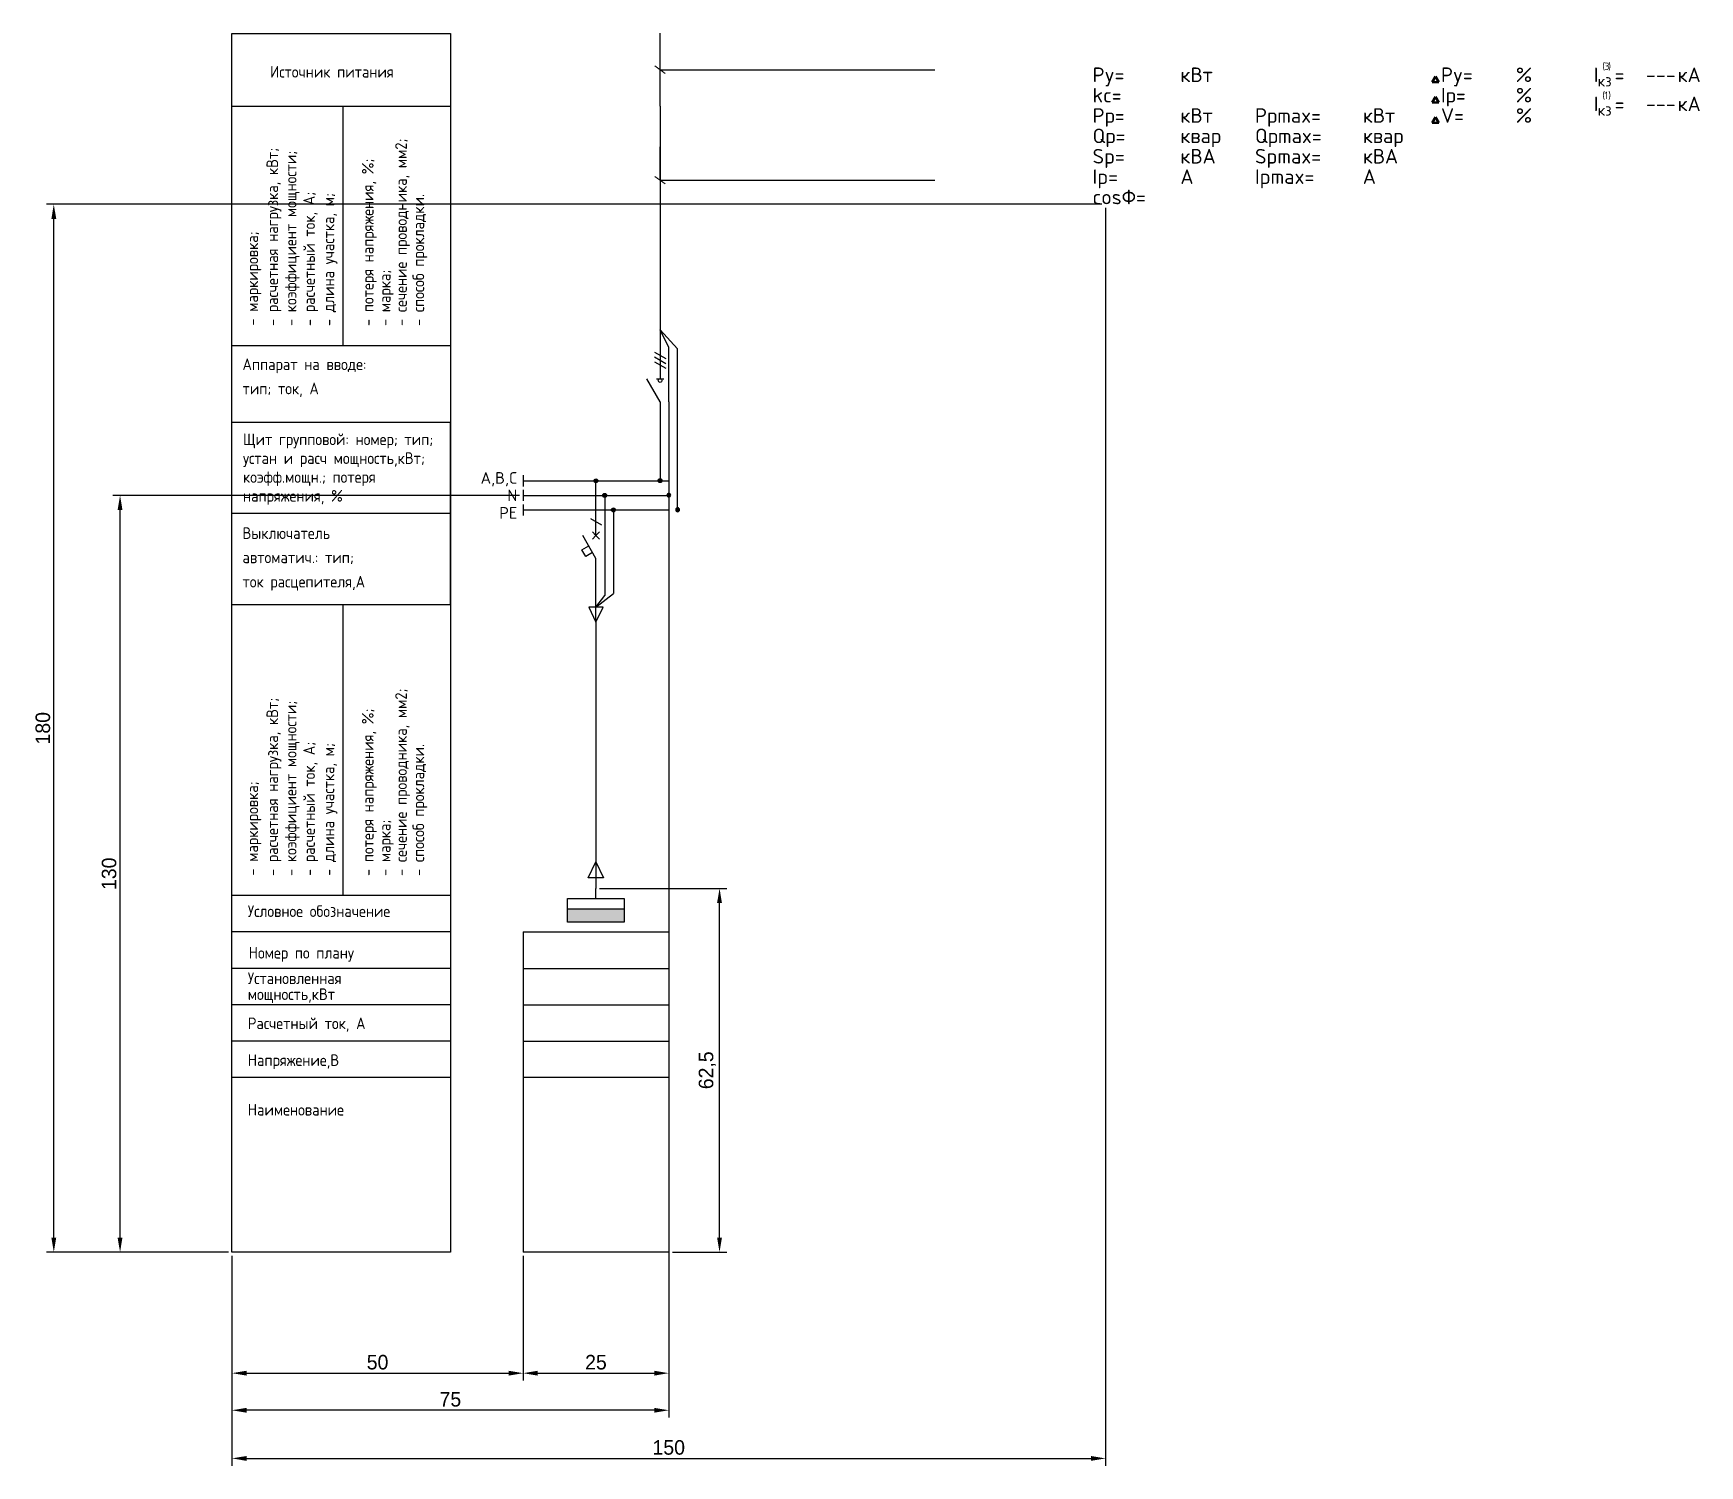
# Model space of a CAD drawing. Header units: millimetres. Extents: x -100 to 776, y 0 to 875.
# Drawn here: x 490.2 to 776.3, y 628.9 to 874.9 of the extents above; entities that cross this region are included whole.
import ezdxf
from ezdxf.enums import TextEntityAlignment as Align

# ---------------------------------------------------------------- set-up
doc = ezdxf.new("R2010")
doc.units = ezdxf.units.MM
for name, color, linetype in [('Автомат защитный', 7, 'Continuous'), ('Принципиальная схема КТП -для ОДНОЛИНЕЙКИ', 7, 'Continuous'), ('ПРОВОДНИКИ', 7, 'Continuous'), ('ТЕРМОРЕЛЕ', 7, 'Continuous')]:
    doc.layers.add(name, color=color, linetype=linetype)
doc.layers.add('ЭС АВ', color=7, linetype='Continuous', lineweight=18)
doc.layers.add('ЭС рамка', color=7, linetype='Continuous', lineweight=18)
doc.styles.add('SLD_Style', font='isocpeur.ttf', dxfattribs={"width": 0.9})
doc.dimstyles.new('ISO-25', dxfattribs={"dimtxt": 2.5, "dimasz": 2.5, "dimexe": 1.25, "dimexo": 0.625, "dimtad": 1, "dimtxsty": 'Standard', "dimcen": 2.5, "dimadec": 0, "dimazin": 0, "dimtfac": 1, "dimtmove": 0, "dimatfit": 3, "dimfxl": 1, "dimarcsym": 0})

msp = doc.modelspace()

# ---------------------------------------------------------------- blocks, each defined once
blk = doc.blocks.new('*U18')
h = blk.add_hatch(color=256)
h.dxf.hatch_style = 1
edge = h.paths.add_edge_path()
edge.add_ellipse((12.5, 132.5), major_axis=(0, 0.333), ratio=1, start_angle=0, end_angle=360)
h = blk.add_hatch(color=256)
h.dxf.hatch_style = 1
edge = h.paths.add_edge_path()
edge.add_ellipse((14, 130), major_axis=(0, 0.333), ratio=1, start_angle=0, end_angle=360)
h = blk.add_hatch(color=256)
h.dxf.hatch_style = 1
edge = h.paths.add_edge_path()
edge.add_ellipse((15.5, 127.5), major_axis=(0, 0.333), ratio=1, start_angle=0, end_angle=360)
at = {"lineweight": 30}
for p, q in [((14, 129.67), (14, 123.11)), ((15.5, 127.17), (15.5, 113.13)), ((14, 123.11), (14, 112.8)), ((0, 55), (25, 55)), ((0, 55), (0, 0)), ((25, 55), (25, 0)), ((0, 48.75), (25, 48.75)), ((0, 42.5), (25, 42.5)), ((0, 36.25), (25, 36.25))]:
    blk.add_line(p, q, dxfattribs=at)
at = {"layer": 'Автомат защитный', "lineweight": 30}
for p, q in [((12.5, 123.11), (12.5, 132.17)), ((11.54, 126.04), (13.46, 124.93)), ((12.5, 119.17), (10.22, 123.11)), ((10.1, 120.66), (11.26, 121.32)), ((10.77, 119.5), (10.1, 120.66)), ((11.92, 120.17), (10.77, 119.5)), ((12.5, 108.54), (12.5, 119.17))]:
    blk.add_line(p, q, dxfattribs=at)
blk.add_ellipse((12.5, 132.5), major_axis=(0, 0.333), ratio=1, start_param=-1.570796, end_param=4.712389, dxfattribs=at)
at = {"layer": 'Принципиальная схема КТП -для ОДНОЛИНЕЙКИ', "lineweight": 30}
for p, q in [((12.5, 108.54), (12.5, 99.73)), ((11.19, 64.32), (12.5, 67.06)), ((12.5, 67.06), (13.81, 64.32)), ((13.81, 64.32), (11.19, 64.32)), ((12.5, 64.32), (12.5, 62.5))]:
    blk.add_line(p, q, dxfattribs=at)
at = {"layer": 'ПРОВОДНИКИ', "lineweight": 30}
for p, q in [((12.5, 110.81), (15.5, 113.13)), ((12.5, 110.81), (14, 112.8)), ((13.75, 110.81), (11.25, 110.81)), ((11.25, 110.81), (12.5, 108.2)), ((12.5, 108.2), (13.75, 110.81)), ((11.19, 64.31), (12.5, 67.06)), ((12.5, 67.06), (13.81, 64.31)), ((13.81, 64.31), (11.19, 64.31))]:
    blk.add_line(p, q, dxfattribs=at)
at = {"layer": 'ПРОВОДНИКИ', "lineweight": 30, "ltscale": 100}
blk.add_line((12.5, 99.73), (12.5, 64.32), dxfattribs=at)
at = {"layer": 'ПРОВОДНИКИ', "color": 7, "linetype": 'Continuous', "lineweight": 30}
for centre in [(14, 130), (15.5, 127.5), (15.5, 127.5)]:
    blk.add_ellipse(centre, major_axis=(0, 0.333), ratio=1, start_param=-1.570796, end_param=4.712389, dxfattribs=at)
at = {"layer": 'ЭС АВ', "color": 7, "lineweight": 30}
for q in [(11.88, 123.74), (11.88, 122.49), (13.12, 123.74), (13.12, 122.49)]:
    blk.add_line((12.5, 123.11), q, dxfattribs=at)
at = {"layer": 'ЭС рамка', "color": 7, "linetype": 'Continuous', "lineweight": 30}
for p, q in [((0, 132.5), (12.17, 132.5)), ((12.83, 132.5), (25, 132.5))]:
    blk.add_line(p, q, dxfattribs=at)
at = {"layer": 'ЭС рамка', "color": 5, "linetype": 'Continuous', "lineweight": 30}
for p, q in [((0, 130), (13.67, 130)), ((14.33, 130), (25, 130))]:
    blk.add_line(p, q, dxfattribs=at)
at = {"layer": 'ЭС рамка', "color": 94, "linetype": 'Continuous', "lineweight": 30}
for p, q in [((0, 127.5), (15.17, 127.5)), ((15.83, 127.5), (25, 127.5))]:
    blk.add_line(p, q, dxfattribs=at)
at = {"layer": 'ЭС рамка', "lineweight": 30}
for p, q in [((25, 30), (0, 30)), ((25, 0), (0, 0))]:
    blk.add_line(p, q, dxfattribs=at)
at = {"style": 'SLD_Style'}
for tag, p in [('LABEL', (12.5, 51.88)), ('INSTALLEDPOWER', (12.5, 45.63)), ('CURRENT', (12.5, 39.37)), ('VOLTAGE', (12.5, 33.13))]:
    blk.add_attdef(tag, text='', height=2, dxfattribs=at).set_placement(p, align=Align.MIDDLE_CENTER)
blk.add_attdef('TEXT', text='', height=2, rotation=90, dxfattribs=at).set_placement((12.5, 15), align=Align.MIDDLE_CENTER)
at = {"layer": 'Автомат защитный', "style": 'SLD_Style'}
blk.add_attdef('PHASE', text='', height=2, dxfattribs=at).set_placement((14, 134.59), align=Align.MIDDLE_CENTER)
for tag, height, p in [('NUMBER', 3, (8.49, 122.99)), ('SWITCHTYPE', 2, (8.49, 119.5)), ('SWITCHRELEASE', 2, (8.49, 116.5)), ('SWITCHNOMINALCURRENT', 2, (8.49, 113.5)), ('SWITCHRELEASECURRENT', 2, (8.49, 110.5)), ('RCDTYPE', 2, (8.49, 107.5)), ('RCDSETPOINT', 2, (8.49, 104.5))]:
    blk.add_attdef(tag, text='', height=height, dxfattribs=at).set_placement(p, align=Align.MIDDLE_RIGHT)
blk.add_attdef('LINE_A', text='', height=2, rotation=90, dxfattribs=at).set_placement((10.19, 68.43), align=Align.MIDDLE_LEFT)
blk.add_attdef('LINE_B', text='', height=2, rotation=90, dxfattribs=at).set_placement((13.85, 68.43), align=Align.TOP_LEFT)
blk = doc.blocks.new('Table1')
at = {"lineweight": 30}
for p, q in [((37.5, 142.5), (0, 142.5)), ((37.5, 130), (37.5, 142.5)), ((37.5, 111.25), (37.5, 130)), ((37.5, 126.88), (0, 126.88)), ((0, 111.25), (0, 125.61)), ((0, 61.25), (0, 111.25)), ((0, 111.25), (37.5, 111.25)), ((37.5, 61.25), (0, 61.25)), ((37.5, 55), (0, 55)), ((37.5, 48.75), (0, 48.75)), ((37.5, 42.5), (0, 42.5)), ((37.5, 36.25), (0, 36.25)), ((37.5, 30), (0, 30))]:
    blk.add_line(p, q, dxfattribs=at)
at = {"layer": 'ЭС рамка', "lineweight": 30}
for p, q in [((0, 0), (0, 209.34)), ((0, 209.34), (37.5, 209.34)), ((37.5, 209.34), (37.5, 0)), ((0, 196.84), (37.5, 196.84)), ((19.09, 155.72), (19.09, 196.84)), ((0, 155.72), (37.5, 155.72)), ((19.09, 61.25), (19.09, 111.25)), ((37.5, 0), (0, 0))]:
    blk.add_line(p, q, dxfattribs=at)
at = {"layer": 'ЭС рамка', "style": 'SLD_Style', "width": 0.9}
for s, p in [('Источник питания', (6.55, 201.76)), ('Аппарат на вводе:', (1.81, 151.52)), ('тип; ток, А', (1.81, 147.36)), ('Щит групповой: номер; тип; ', (1.9, 138.63)), ('устан и расч мощность,кВт; ', (1.9, 135.39)), ('коэфф.мощн.; потеря ', (1.9, 132.16)), ('напряжения, %', (1.9, 128.92)), ('Выключатель', (1.81, 122.51)), ('автоматич.: тип;', (1.81, 118.35)), ('ток расцепителя,А', (1.81, 114.18)), ('Условное обозначение', (2.72, 57.58)), ('Номер по плану', (2.88, 50.43)), ('Установленная', (2.72, 46.05)), ('мощность,кВт', (2.72, 43.32)), ('Расчетный ток, А', (2.72, 38.31)), ('Напряжение,В', (2.72, 31.99)), ('Наименование', (2.72, 23.47))]:
    blk.add_text(s, height=2, dxfattribs=at).set_placement(p)
for s, p in [(' - расчетная нагрузка, кВт;', (7.93, 157.95)), (' - коэффициент мощности;', (11.07, 157.95)), (' - сечение проводника, мм2;', (30.03, 157.95)), (' - потеря напряжения, %%%;', (24.32, 157.95)), (' - расчетный ток, А;', (14.25, 157.95)), (' - длина участка, м;', (17.57, 157.95)), (' - способ прокладки.', (33.01, 157.95)), ('   - маркировка;', (4.5, 155.72)), (' - марка;', (27.23, 157.95)), (' - расчетная нагрузка, кВт;', (7.93, 63.48)), (' - коэффициент мощности;', (11.07, 63.48)), (' - сечение проводника, мм2;', (30.03, 63.48)), (' - потеря напряжения, %%%;', (24.32, 63.48)), (' - расчетный ток, А;', (14.25, 63.48)), (' - длина участка, м;', (17.57, 63.48)), (' - способ прокладки.', (33.01, 63.48)), ('   - маркировка;', (4.5, 61.25)), (' - марка;', (27.23, 63.48))]:
    blk.add_text(s, height=2, rotation=90, dxfattribs=at).set_placement(p)
blk = doc.blocks.new('*U19')
h = blk.add_hatch(color=256)
h.dxf.hatch_style = 1
edge = h.paths.add_edge_path()
edge.add_ellipse((-1.49, 2.53), major_axis=(0, 0.333), ratio=1, start_angle=0, end_angle=360)
h = blk.add_hatch(color=256)
h.dxf.hatch_style = 1
edge = h.paths.add_edge_path()
edge.add_ellipse((0.01, 0.03), major_axis=(0, 0.333), ratio=1, start_angle=0, end_angle=360, ccw=False)
h = blk.add_hatch(color=256)
h.dxf.hatch_style = 1
edge = h.paths.add_edge_path()
edge.add_ellipse((1.52, -2.47), major_axis=(0, 0.333), ratio=1, start_angle=0, end_angle=360, ccw=False)
at = {"lineweight": 30}
for p, q in [((-1.49, 66.87), (-1.49, 79.37)), ((-1.49, 66.87), (-1.49, 28.43)), ((0.01, 20.02), (0.01, 25.4)), ((-2.11, 20.02), (-0.86, 20.02)), ((0.01, 16.08), (0.01, 20.02)), ((0.01, 16.08), (0.01, 0.36))]:
    blk.add_line(p, q, dxfattribs=at)
for p, q in [((-1.49, 73.12), (45.66, 73.12)), ((-1.49, 54.15), (-1.49, 59.87)), ((-1.49, 54.15), (45.66, 54.15))]:
    blk.add_line(p, q)
blk.add_circle((-1.49, 19.72), 0.312, dxfattribs=at)
at = {"layer": 'Автомат защитный', "lineweight": 30}
for p, q in [((-2.44, 24.62), (-0.53, 23.51)), ((-2.44, 23.78), (-0.53, 22.68)), ((-2.44, 22.95), (-0.53, 21.84)), ((-1.49, 16.08), (-3.76, 20.02))]:
    blk.add_line(p, q, dxfattribs=at)
at = {"layer": 'ТЕРМОРЕЛЕ', "lineweight": 30}
blk.add_line((1.51, -2.14), (1.51, 25.18), dxfattribs=at)
blk.add_ellipse((-1.49, 2.53), major_axis=(0, 0.333), ratio=1, start_param=-1.570796, end_param=4.712389, dxfattribs=at)
at = {"layer": 'ТЕРМОРЕЛЕ', "lineweight": 30, "extrusion": (0, 0, -1)}
for centre in [(0.01, 0.03), (1.52, -2.47)]:
    blk.add_ellipse(centre, major_axis=(0, 0.333), ratio=1, start_param=-1.570796, end_param=4.712389, dxfattribs=at)
at = {"layer": 'ЭС АВ', "color": 7, "linetype": 'Continuous', "lineweight": 18}
for p, q in [((-2.37, 73.76), (-0.6, 72.47)), ((-2.37, 54.79), (-0.6, 53.5))]:
    blk.add_line(p, q, dxfattribs=at)
at = {"layer": 'ЭС АВ', "color": 7, "linetype": 'Continuous', "lineweight": 30}
for p, q in [((-1.49, 28.43), (-1.49, 20.02)), ((0.01, 25.4), (-1.49, 28.43)), ((-1.49, 28.43), (1.51, 25.18)), ((-1.49, 20.66), (-1.49, 20.04)), ((-1.49, 16.08), (-1.49, 2.86))]:
    blk.add_line(p, q, dxfattribs=at)
at = {"style": 'SLD_Style'}
for tag, p in [('LINE_C', (2.08, 76.2)), ('LINE_A', (1.92, 56.7)), ('LINE_B', (1.92, 51.84))]:
    blk.add_attdef(tag, text='', height=2.5, dxfattribs=at).set_placement(p, align=Align.MIDDLE_LEFT)
at = {"layer": 'Автомат защитный', "style": 'SLD_Style'}
for tag, height, p in [('PHASE', 2, (-5.64, 29.33)), ('NUMBER', 3, (-5.64, 24.25)), ('SWITCHNOMINALCURRENT', 2, (-5.64, 14.37))]:
    blk.add_attdef(tag, text='', height=height, dxfattribs=at).set_placement(p, align=Align.MIDDLE_RIGHT)
blk = doc.blocks.new('*D3')
at = {"color": 0, "lineweight": -2, "transparency": 16777216}
for p, q in [((524.27, 664.92), (524.27, 643.52)), ((574.27, 664.92), (574.27, 643.52)), ((526.77, 644.77), (571.77, 644.77))]:
    blk.add_line(p, q, dxfattribs=at)
at = {"color": 0, "transparency": 16777216}
for points in [[(526.77, 645.18), (526.77, 644.35), (524.27, 644.77)], [(571.77, 645.18), (571.77, 644.35), (574.27, 644.77)]]:
    blk.add_solid(points, dxfattribs=at)
at = {"layer": 'Defpoints', "color": 0, "transparency": 16777216}
for p in [(524.27, 665.55), (574.27, 665.55), (574.27, 644.77)]:
    blk.add_point(p, dxfattribs=at)
at = {"color": 0, "transparency": 16777216, "insert": (549.27, 646.64), "char_height": 2.5, "attachment_point": 5}
blk.add_mtext('50', dxfattribs=at)
blk = doc.blocks.new('*D4')
at = {"color": 0, "lineweight": -2, "transparency": 16777216}
for p, q in [((573.65, 795.55), (503.81, 795.55)), ((505.06, 668.05), (505.06, 793.05)), ((523.65, 665.55), (503.81, 665.55))]:
    blk.add_line(p, q, dxfattribs=at)
at = {"color": 0, "transparency": 16777216}
for points in [[(504.64, 793.05), (505.47, 793.05), (505.06, 795.55)], [(504.64, 668.05), (505.47, 668.05), (505.06, 665.55)]]:
    blk.add_solid(points, dxfattribs=at)
at = {"layer": 'Defpoints', "color": 0, "transparency": 16777216}
for p in [(505.06, 795.55), (574.27, 795.55), (524.27, 665.55)]:
    blk.add_point(p, dxfattribs=at)
at = {"color": 0, "transparency": 16777216, "insert": (503.18, 730.55), "char_height": 2.5, "attachment_point": 5, "rotation": 90}
blk.add_mtext('130', dxfattribs=at)
blk = doc.blocks.new('Start')
at = {"layer": 'ЭС рамка', "color": 7, "linetype": 'Continuous', "lineweight": 30}
blk.add_line((0, 3.46), (0, 1.54), dxfattribs=at)
at = {"layer": 'ЭС рамка', "color": 5, "linetype": 'Continuous', "lineweight": 30}
blk.add_line((0, 0.96), (0, -0.96), dxfattribs=at)
at = {"layer": 'ЭС рамка', "color": 94, "linetype": 'Continuous', "lineweight": 30, "ltscale": 50}
blk.add_line((0, -1.54), (0, -3.46), dxfattribs=at)
at = {"style": 'SLD_Style'}
blk.add_attdef('PHASE', text='', height=2, dxfattribs=at).set_placement((-1, 3), align=Align.MIDDLE_RIGHT)
at = {"layer": 'ЭС рамка', "color": 7, "linetype": 'Continuous', "lineweight": 18, "style": 'SLD_Style'}
blk.add_text('N', height=2, dxfattribs=at).set_placement((-1, 0), align=Align.MIDDLE_RIGHT)
at = {"layer": 'ЭС рамка', "color": 7, "linetype": 'Continuous', "lineweight": 18, "ltscale": 50, "style": 'SLD_Style'}
blk.add_text('РЕ', height=2, dxfattribs=at).set_placement((-1, -3), align=Align.MIDDLE_RIGHT)
blk = doc.blocks.new('*D6')
at = {"color": 0, "lineweight": -2, "transparency": 16777216}
for p, q in [((574.27, 664.92), (574.27, 643.52)), ((599.27, 664.92), (599.27, 643.52)), ((576.77, 644.77), (596.77, 644.77))]:
    blk.add_line(p, q, dxfattribs=at)
at = {"color": 0, "transparency": 16777216}
for points in [[(576.77, 645.18), (576.77, 644.35), (574.27, 644.77)], [(596.77, 645.18), (596.77, 644.35), (599.27, 644.77)]]:
    blk.add_solid(points, dxfattribs=at)
at = {"layer": 'Defpoints', "color": 0, "transparency": 16777216}
for p in [(574.27, 665.55), (599.27, 665.55), (599.27, 644.77)]:
    blk.add_point(p, dxfattribs=at)
at = {"color": 0, "transparency": 16777216, "insert": (586.77, 646.64), "char_height": 2.5, "attachment_point": 5}
blk.add_mtext('25', dxfattribs=at)
blk = doc.blocks.new('Stop')
at = {"layer": 'ЭС рамка', "color": 7, "linetype": 'Continuous', "lineweight": 30}
blk.add_line((0, 3.46), (0, 1.54), dxfattribs=at)
at = {"layer": 'ЭС рамка', "color": 5, "linetype": 'Continuous', "lineweight": 30}
blk.add_line((0, 0.96), (0, -0.96), dxfattribs=at)
at = {"layer": 'ЭС рамка', "color": 94, "linetype": 'Continuous', "lineweight": 30, "ltscale": 50}
blk.add_line((0, -1.54), (0, -3.46), dxfattribs=at)
blk = doc.blocks.new('*D8')
at = {"color": 0, "lineweight": -2, "transparency": 16777216}
for p, q in [((599.27, 794.92), (599.27, 637.15)), ((524.27, 664.92), (524.27, 637.15)), ((596.77, 638.4), (526.77, 638.4))]:
    blk.add_line(p, q, dxfattribs=at)
at = {"color": 0, "transparency": 16777216}
for points in [[(526.77, 638.81), (526.77, 637.98), (524.27, 638.4)], [(596.77, 638.81), (596.77, 637.98), (599.27, 638.4)]]:
    blk.add_solid(points, dxfattribs=at)
at = {"layer": 'Defpoints', "color": 0, "transparency": 16777216}
for p in [(599.27, 795.55), (524.27, 665.55), (524.27, 638.4)]:
    blk.add_point(p, dxfattribs=at)
at = {"color": 0, "transparency": 16777216, "insert": (561.77, 640.27), "char_height": 2.5, "attachment_point": 5}
blk.add_mtext('75', dxfattribs=at)
blk = doc.blocks.new('DBData')
at = {"lineweight": 50}
for p, q in [((56.09, 21), (56.65, 21.97)), ((56.09, 21), (57.21, 21)), ((57.21, 21), (56.65, 21.97)), ((56.09, 17.5), (56.65, 18.47)), ((56.09, 17.5), (57.21, 17.5)), ((57.21, 17.5), (56.65, 18.47)), ((56.09, 14), (56.65, 14.97)), ((57.21, 14), (56.65, 14.97)), ((56.09, 14), (57.21, 14))]:
    blk.add_line(p, q, dxfattribs=at)
at = {"style": 'SLD_Style'}
for s, height, p in [('Py=', 2.5, (-2.23, 21)), ('кВт', 2.5, (12.85, 21)), ('Py=', 2.5, (57.59, 21)), ('%%%', 2.5, (70.44, 21)), ('I', 2.5, (83.82, 21)), ('(', 1.25, (85.3, 23.08)), ('3', 1.25, (85.64, 23.08)), (')', 1.25, (86.31, 23.08)), ('кА', 2.5, (98.22, 21)), ('кз', 1.875, (84.49, 20.23)), ('=', 2.5, (87.41, 21)), ('kc=', 2.5, (-2.23, 17.5)), ('Iр=', 2.5, (57.59, 17.5)), ('%%%', 2.5, (70.44, 17.5)), ('I', 2.5, (83.82, 16)), ('(', 1.25, (85.3, 18.08)), ('1', 1.25, (85.64, 18.09)), (')', 1.25, (86.31, 18.08)), ('=', 2.5, (87.41, 16)), ('кА', 2.5, (98.22, 16)), ('Pр=', 2.5, (-2.23, 14)), ('кВт', 2.5, (12.85, 14)), ('Pрmax=', 2.5, (25.66, 14)), ('кВт', 2.5, (44.17, 14)), ('V=', 2.5, (57.59, 14)), ('%%%', 2.5, (70.44, 14)), ('кз', 1.875, (84.49, 15.23)), ('Qр=', 2.5, (-2.23, 10.5)), ('квар', 2.5, (12.85, 10.5)), ('Qрmax=', 2.5, (25.66, 10.5)), ('квар', 2.5, (44.17, 10.5)), ('Sp=', 2.5, (-2.23, 7)), ('кВА', 2.5, (12.85, 7)), ('Spmax=', 2.5, (25.66, 7)), ('кВА', 2.5, (44.17, 7)), ('Ip=', 2.5, (-2.23, 3.5)), ('А', 2.5, (12.85, 3.5)), ('Ipmax=', 2.5, (25.66, 3.5)), ('А', 2.5, (44.17, 3.5)), ('cosФ=', 2.5, (-2.23, 0))]:
    blk.add_text(s, height=height, dxfattribs=at).set_placement(p)
at = {"style": 'SLD_Style', "width": 0.9}
blk.add_attdef('DBNAME', (-2.32, 25.93), '', height=3.5, dxfattribs=at)
at = {"style": 'SLD_Style'}
for tag, p in [('INSTALLEDACTIVEPOWER', (11.85, 21)), ('DPY', (69.44, 21)), ('CURRENT3', (97.89, 21)), ('MAXFACTOR', (11.85, 17.5)), ('DIR', (69.44, 17.5)), ('CURRENT1', (97.89, 16)), ('RATEDACTIVEPOWER', (11.85, 14)), ('VOLTAGE', (69.44, 14)), ('RATEDREACTIVEPOWER', (11.85, 10.5)), ('RATEDFULLPOWER', (11.85, 7)), ('RATEDCURRENT', (11.85, 3.5))]:
    blk.add_attdef(tag, text='', height=2.5, dxfattribs=at).set_placement(p, align=Align.RIGHT)
at = {"lineweight": 0, "style": 'SLD_Style', "width": 0.9}
for tag, p in [('RATEDACTIVEPOWERMAX', (43.18, 14)), ('RATEDREACTIVEPOWERMAX', (43.18, 10.5)), ('RATEDFULLPOWERMAX', (43.18, 7)), ('RATEDCURRENTMAX', (43.18, 3.49))]:
    blk.add_attdef(tag, text='', height=2.5, dxfattribs=at).set_placement(p, align=Align.RIGHT)
at = {"style": 'SLD_Style'}
blk.add_attdef('POWERFACTOR', (7.4, 0), '', height=2.5, dxfattribs=at)
blk = doc.blocks.new('*D10')
at = {"color": 0, "lineweight": -2, "transparency": 16777216}
for p, q in [((673.65, 845.55), (492.43, 845.55)), ((493.68, 668.05), (493.68, 843.05)), ((523.65, 665.55), (492.43, 665.55))]:
    blk.add_line(p, q, dxfattribs=at)
at = {"color": 0, "transparency": 16777216}
for points in [[(493.27, 843.05), (494.1, 843.05), (493.68, 845.55)], [(493.27, 668.05), (494.1, 668.05), (493.68, 665.55)]]:
    blk.add_solid(points, dxfattribs=at)
at = {"layer": 'Defpoints', "color": 0, "transparency": 16777216}
for p in [(493.68, 845.55), (674.27, 845.55), (524.27, 665.55)]:
    blk.add_point(p, dxfattribs=at)
at = {"color": 0, "transparency": 16777216, "insert": (491.81, 755.55), "char_height": 2.5, "attachment_point": 5, "rotation": 90}
blk.add_mtext('180', dxfattribs=at)
blk = doc.blocks.new('*D11')
at = {"color": 0, "lineweight": -2, "transparency": 16777216}
for p, q in [((674.27, 844.92), (674.27, 628.88)), ((524.27, 664.92), (524.27, 628.88)), ((526.77, 630.13), (671.77, 630.13))]:
    blk.add_line(p, q, dxfattribs=at)
at = {"color": 0, "transparency": 16777216}
for points in [[(526.77, 630.54), (526.77, 629.71), (524.27, 630.13)], [(671.77, 630.54), (671.77, 629.71), (674.27, 630.13)]]:
    blk.add_solid(points, dxfattribs=at)
at = {"layer": 'Defpoints', "color": 0, "transparency": 16777216}
for p in [(674.27, 845.55), (524.27, 665.55), (674.27, 630.13)]:
    blk.add_point(p, dxfattribs=at)
at = {"color": 0, "transparency": 16777216, "insert": (599.27, 632), "char_height": 2.5, "attachment_point": 5}
blk.add_mtext('150', dxfattribs=at)
blk = doc.blocks.new('*D12')
at = {"color": 0, "lineweight": -2, "transparency": 16777216}
for p, q in [((587.4, 728.05), (609.24, 728.05)), ((607.99, 668.05), (607.99, 725.55)), ((599.9, 665.55), (609.24, 665.55))]:
    blk.add_line(p, q, dxfattribs=at)
at = {"color": 0, "lineweight": 0, "transparency": 16777216}
for points in [[(607.57, 725.55), (608.4, 725.55), (607.99, 728.05)], [(607.57, 668.05), (608.4, 668.05), (607.99, 665.55)]]:
    blk.add_solid(points, dxfattribs=at)
at = {"layer": 'Defpoints', "color": 0, "lineweight": 0, "transparency": 16777216}
for p in [(586.77, 728.05), (607.99, 728.05), (599.27, 665.55)]:
    blk.add_point(p, dxfattribs=at)
at = {"color": 0, "transparency": 16777216, "insert": (605.9, 696.8), "char_height": 2.5, "attachment_point": 5, "rotation": 90}
blk.add_mtext('62,5', dxfattribs=at)
blk = doc.blocks.new('*U15')
h = blk.add_hatch(color=256)
h.dxf.hatch_style = 1
h.paths.add_polyline_path([(-4.86, -3.51), (-4.86, -5.83), (4.86, -5.83), (4.86, -3.51)])
at = {"linetype": 'ByBlock', "lineweight": 30}
blk.add_line((0, -1.75), (0, 0), dxfattribs=at)
at = {"lineweight": 30}
blk.add_line((-4.86, -3.51), (4.86, -3.51), dxfattribs=at)
at = {"linetype": 'ByBlock', "lineweight": 30}
blk.add_lwpolyline([(-4.86, -1.75), (4.86, -1.75), (4.86, -5.83), (-4.86, -5.83)], close=True, dxfattribs=at)

# ---------------------------------------------------------------- dimensions: what is measured, and where the dimension line sits
at = {"color": 3}
for base, p2, picture, middle in [((493.682, 845.55), (674.271, 845.55), '*D10', (491.807, 755.55)), ((505.056, 795.55), (574.271, 795.55), '*D4', (503.181, 730.55))]:
    dim = msp.add_linear_dim(base=base, p1=(524.271, 665.55), p2=p2, angle=90, dimstyle='ISO-25', dxfattribs=at)
    dim.commit()
    dim.dimension.update_dxf_attribs({"geometry": picture, "text_midpoint": middle})
for base, p1, p2, picture, middle in [((674.271, 630.128), (524.271, 665.55), (674.271, 845.55), '*D11', (599.271, 632.003)), ((524.271, 638.398), (599.271, 795.55), (524.271, 665.55), '*D8', (561.771, 640.273)), ((574.271, 644.768), (524.271, 665.55), (574.271, 665.55), '*D3', (549.271, 646.643)), ((599.271, 644.768), (574.271, 665.55), (599.271, 665.55), '*D6', (586.771, 646.643))]:
    dim = msp.add_linear_dim(base=base, p1=p1, p2=p2, dimstyle='ISO-25', dxfattribs=at)
    dim.commit()
    dim.dimension.update_dxf_attribs({"geometry": picture, "text_midpoint": middle})
dim = msp.add_linear_dim(base=(607.987, 728.05), p1=(599.271, 665.55), p2=(586.771, 728.05), angle=90, dimstyle='ISO-25', override={"dimfxl": 100, "dimarcsym": 1}, dxfattribs=at)
dim.commit()
dim.dimension.update_dxf_attribs({"geometry": '*D12', "text_midpoint": (605.904, 696.8)})

# ---------------------------------------------------------------- linework, layer by layer
msp.add_line((524.271, 665.55), (524.271, 845.55))

# ---------------------------------------------------------------- block references
for name, p in [('Table1', (524.271, 665.55)), ('Table1', (524.271, 665.55)), ('*U19', (599.271, 795.55)), ('*U18', (574.271, 665.55)), ('Stop', (599.271, 795.55)), ('*U15', (586.771, 728.05))]:
    msp.add_blockref(name, p)
for name, p, values in [('DBData', (674.271, 845.55), {'CURRENT1': '---', 'CURRENT3': '---'}), ('Start', (574.271, 795.55), {'PHASE': 'A,B,C'})]:
    msp.add_blockref(name, p).add_auto_attribs(values)

msp.set_redraw_order([(e.dxf.handle, doc.entitydb.next_handle()) for e in msp.query("TEXT MTEXT ATTDEF DIMENSION ARC_DIMENSION")])  # texts and dimensions are drawn at this point

doc.saveas('drawing.dxf')
